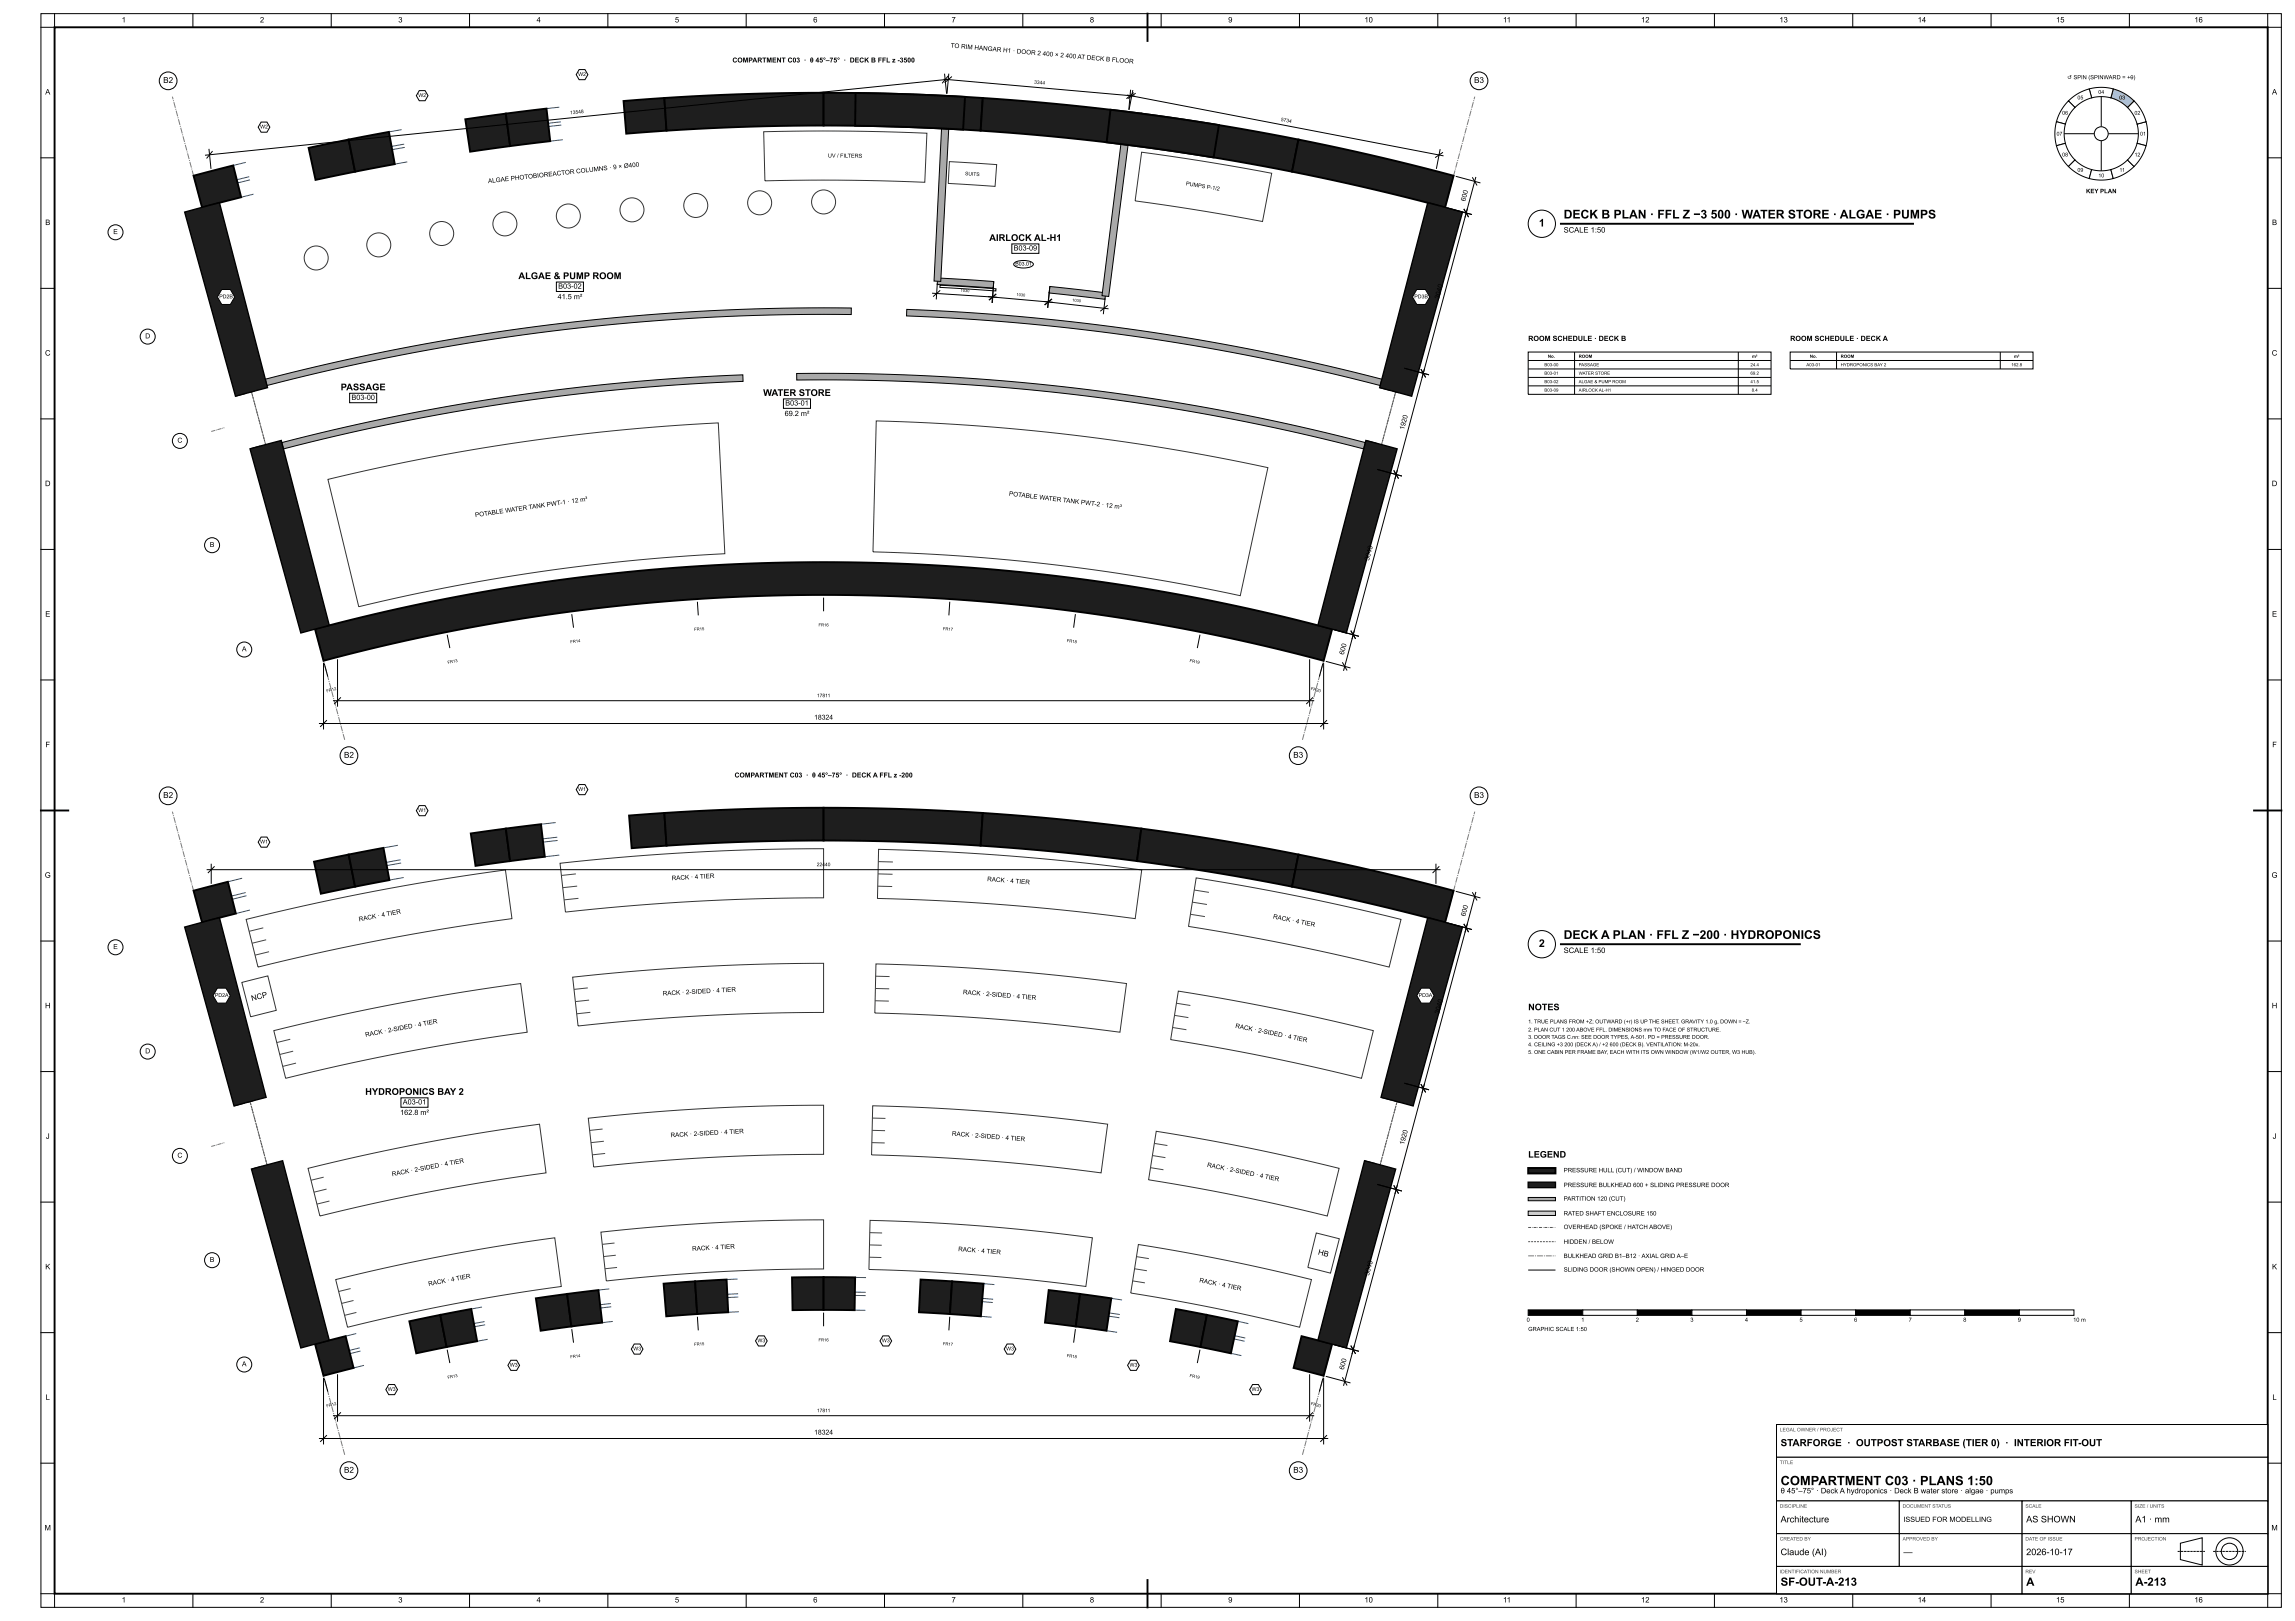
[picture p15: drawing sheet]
<svg xmlns="http://www.w3.org/2000/svg" width="841mm" height="594mm" viewBox="0 0 841 594" stroke-linecap="round" stroke-linejoin="round" font-family="sans-serif">
<defs><g id="words">
<text font-size="4.7" x="652.5" y="544.2">COMPARTMENT C03 · PLANS 1:50</text>
<g font-size="4.4">
<text x="573" y="80.1">DECK B PLAN · FFL Z −3 500 · WATER STORE · ALGAE · PUMPS</text>
<text x="573" y="344.1">DECK A PLAN · FFL Z −200 · HYDROPONICS</text>
</g>
<g font-size="4.2">
<text x="652.5" y="581.1">SF-OUT-A-213</text>
<text x="742.5" y="581.1">A</text>
<text x="782.5" y="581.1">A-213</text>
</g>
<g font-size="3.9">
<text x="563.9" y="83">1</text>
<text x="563.9" y="347">2</text>
</g>
<text font-size="3.6" x="652.5" y="529.9">STARFORGE · OUTPOST STARBASE (TIER 0) · INTERIOR FIT-OUT</text>
<g font-size="3.4">
<text x="362.5" y="88.3">AIRLOCK AL-H1</text>
<text x="190" y="102.3">ALGAE &amp; PUMP ROOM</text>
<text x="124.8" y="143">PASSAGE</text>
<text x="279.7" y="145.1">WATER STORE</text>
<text x="133.8" y="401.2">HYDROPONICS BAY 2</text>
</g>
<g font-size="3.3">
<text x="560" y="370.2">NOTES</text>
<text x="560" y="424.2">LEGEND</text>
<text x="652.5" y="557.9">Architecture</text>
<text x="742.5" y="557.9">AS SHOWN</text>
<text x="782.5" y="557.9">A1 · mm</text>
<text x="652.5" y="569.9">Claude (AI)</text>
<text x="697.5" y="569.9">—</text>
<text x="742.5" y="569.9">2026-10-17</text>
</g>
<g font-size="3">
<text x="59.8" y="30.4">B2</text>
<text x="540.2" y="30.4">B3</text>
<text x="126.1" y="277.7">B2</text>
<text x="473.9" y="277.7">B3</text>
<text x="59.8" y="292.4">B2</text>
<text x="540.2" y="292.4">B3</text>
<text x="126.1" y="539.7">B2</text>
<text x="473.9" y="539.7">B3</text>
</g>
<g font-size="2.8">
<text x="44.6" y="8.2">1</text>
<text x="95.3" y="8.2">2</text>
<text x="145.9" y="8.2">3</text>
<text x="196.6" y="8.2">4</text>
<text x="247.3" y="8.2">5</text>
<text x="298" y="8.2">6</text>
<text x="348.7" y="8.2">7</text>
<text x="399.4" y="8.2">8</text>
<text x="450.1" y="8.2">9</text>
<text x="500" y="8.2">10</text>
<text x="550.8" y="8.2">11</text>
<text x="601.4" y="8.2">12</text>
<text x="652.1" y="8.2">13</text>
<text x="702.7" y="8.2">14</text>
<text x="753.4" y="8.2">15</text>
<text x="804.1" y="8.2">16</text>
<text x="16.6" y="34.6">A</text>
<text x="832.6" y="34.6">A</text>
<text x="16.6" y="82.5">B</text>
<text x="832.6" y="82.5">B</text>
<text x="573" y="85.2">SCALE 1:50</text>
<text x="16.5" y="130.3">C</text>
<text x="832.5" y="130.3">C</text>
<text x="16.5" y="178.1">D</text>
<text x="832.5" y="178.1">D</text>
<text x="16.6" y="226">E</text>
<text x="832.6" y="226">E</text>
<text x="16.7" y="273.8">F</text>
<text x="832.7" y="273.8">F</text>
<text x="16.4" y="321.6">G</text>
<text x="832.4" y="321.6">G</text>
<text x="573" y="349.2">SCALE 1:50</text>
<text x="16.5" y="369.5">H</text>
<text x="92.3" y="366.8" transform="rotate(-14 92.3 366.8)">NCP</text>
<text x="832.5" y="369.5">H</text>
<text x="16.8" y="417.3">J</text>
<text x="832.8" y="417.3">J</text>
<text x="482.9" y="459.7" transform="rotate(14 482.9 459.7)">HB</text>
<text x="16.6" y="465.1">K</text>
<text x="832.6" y="465.1">K</text>
<text x="16.7" y="513">L</text>
<text x="832.7" y="513">L</text>
<text x="652.5" y="547.2">θ 45°–75° · Deck A hydroponics · Deck B water store · algae · pumps</text>
<text x="16.3" y="560.8">M</text>
<text x="832.3" y="560.8">M</text>
<text x="44.6" y="587.2">1</text>
<text x="95.3" y="587.2">2</text>
<text x="145.9" y="587.2">3</text>
<text x="196.6" y="587.2">4</text>
<text x="247.3" y="587.2">5</text>
<text x="298" y="587.2">6</text>
<text x="348.7" y="587.2">7</text>
<text x="399.4" y="587.2">8</text>
<text x="450.1" y="587.2">9</text>
<text x="500" y="587.2">10</text>
<text x="550.8" y="587.2">11</text>
<text x="601.4" y="587.2">12</text>
<text x="652.1" y="587.2">13</text>
<text x="702.7" y="587.2">14</text>
<text x="753.4" y="587.2">15</text>
<text x="804.1" y="587.2">16</text>
</g>
<g font-size="2.7">
<text x="371.4" y="91.8">B03-09</text>
<text x="204.5" y="105.8">B03-02</text>
<text x="204.3" y="109.6">41.5 m²</text>
<text x="128.8" y="146.5">B03-00</text>
<text x="287.8" y="148.6">B03-01</text>
<text x="287.5" y="152.4">69.2 m²</text>
<text x="147.6" y="404.7">A03-01</text>
<text x="146.6" y="408.6">162.8 m²</text>
</g>
<g font-size="2.6">
<text x="560" y="124.9">ROOM SCHEDULE · DECK B</text>
<text x="656" y="124.9">ROOM SCHEDULE · DECK A</text>
<text x="697.5" y="557.7">ISSUED FOR MODELLING</text>
</g>
<g font-size="2.5">
<text x="268.4" y="22.9">COMPARTMENT C03 · θ 45°–75° · DECK B FFL z -3500</text>
<text x="536.9" y="73.9" transform="rotate(-75 536.9 73.9)">600</text>
<text x="41.5" y="85.8">E</text>
<text x="527.3" y="109.7" transform="rotate(-75 527.3 109.7)">3040</text>
<text x="53.2" y="124">D</text>
<text x="514.5" y="157.6" transform="rotate(-75 514.5 157.6)">1920</text>
<text x="65" y="162.2">C</text>
<text x="76.9" y="200.4">B</text>
<text x="501.6" y="205.6" transform="rotate(-75 501.6 205.6)">3040</text>
<text x="88.7" y="238.7">A</text>
<text x="492.4" y="240" transform="rotate(-75 492.4 240)">600</text>
<text x="298.3" y="263.7">18324</text>
<text x="269.2" y="284.9">COMPARTMENT C03 · θ 45°–75° · DECK A FFL z -200</text>
<text x="536.9" y="335.9" transform="rotate(-75 536.9 335.9)">600</text>
<text x="41.5" y="347.8">E</text>
<text x="527.3" y="371.7" transform="rotate(-75 527.3 371.7)">3040</text>
<text x="53.2" y="386">D</text>
<text x="514.5" y="419.6" transform="rotate(-75 514.5 419.6)">1920</text>
<text x="65" y="424.2">C</text>
<text x="76.9" y="462.4">B</text>
<text x="501.6" y="467.6" transform="rotate(-75 501.6 467.6)">3040</text>
<text x="88.7" y="500.7">A</text>
<text x="492.4" y="502" transform="rotate(-75 492.4 502)">600</text>
<text x="298.3" y="525.7">18324</text>
</g>
<g font-size="2.3">
<text x="348.3" y="17.4" transform="rotate(5 348.3 17.4)">TO RIM HANGAR H1 · DOOR 2 400 × 2 400 AT DECK B FLOOR</text>
<text x="178.9" y="67.1" transform="rotate(-6 178.9 67.1)">ALGAE PHOTOBIOREACTOR COLUMNS · 9 × Ø400</text>
<text x="369.7" y="181.6" transform="rotate(7 369.7 181.6)">POTABLE WATER TANK PWT-2 · 12 m³</text>
<text x="174.2" y="189.5" transform="rotate(-8 174.2 189.5)">POTABLE WATER TANK PWT-1 · 12 m³</text>
<text x="246.2" y="322.6" transform="rotate(-3 246.2 322.6)">RACK · 4 TIER</text>
<text x="361.7" y="322.9" transform="rotate(4 361.7 322.9)">RACK · 4 TIER</text>
<text x="131.6" y="337.7" transform="rotate(-11 131.6 337.7)">RACK · 4 TIER</text>
<text x="466.4" y="336.6" transform="rotate(11 466.4 336.6)">RACK · 4 TIER</text>
<text x="242.9" y="364.8" transform="rotate(-3 242.9 364.8)">RACK · 2-SIDED · 4 TIER</text>
<text x="352.8" y="364.3" transform="rotate(4 352.8 364.3)">RACK · 2-SIDED · 4 TIER</text>
<text x="452.6" y="376.6" transform="rotate(11 452.6 376.6)">RACK · 2-SIDED · 4 TIER</text>
<text x="134" y="380" transform="rotate(-11 134 380)">RACK · 2-SIDED · 4 TIER</text>
<text x="245.8" y="416.7" transform="rotate(-3 245.8 416.7)">RACK · 2-SIDED · 4 TIER</text>
<text x="348.8" y="416.1" transform="rotate(4 348.8 416.1)">RACK · 2-SIDED · 4 TIER</text>
<text x="143.7" y="431" transform="rotate(-11 143.7 431)">RACK · 2-SIDED · 4 TIER</text>
<text x="442.2" y="427.6" transform="rotate(11 442.2 427.6)">RACK · 2-SIDED · 4 TIER</text>
<text x="253.7" y="458.4" transform="rotate(-3 253.7 458.4)">RACK · 4 TIER</text>
<text x="351.1" y="458.5" transform="rotate(4 351.1 458.5)">RACK · 4 TIER</text>
<text x="157.1" y="471.2" transform="rotate(-11 157.1 471.2)">RACK · 4 TIER</text>
<text x="439.4" y="469.8" transform="rotate(11 439.4 469.8)">RACK · 4 TIER</text>
</g>
<g font-size="2.2">
<text x="764.4" y="70.8">KEY PLAN</text>
<text x="573" y="429.6">PRESSURE HULL (CUT) / WINDOW BAND</text>
<text x="573" y="435">PRESSURE BULKHEAD 600 + SLIDING PRESSURE DOOR</text>
<text x="573" y="440">PARTITION 120 (CUT)</text>
<text x="573" y="445.4">RATED SHAFT ENCLOSURE 150</text>
<text x="573" y="450.4">OVERHEAD (SPOKE / HATCH ABOVE)</text>
<text x="573" y="455.8">HIDDEN / BELOW</text>
<text x="573" y="461">BULKHEAD GRID B1–B12 · AXIAL GRID A–E</text>
<text x="573" y="466">SLIDING DOOR (SHOWN OPEN) / HINGED DOOR</text>
</g>
<g font-size="2.1">
<text x="757.5" y="29">↺ SPIN (SPINWARD = +θ)</text>
<text x="559.4" y="484.3">0</text>
<text x="579.4" y="484.3">1</text>
<text x="599.4" y="484.3">2</text>
<text x="619.4" y="484.3">3</text>
<text x="639.4" y="484.3">4</text>
<text x="659.4" y="484.3">5</text>
<text x="679.4" y="484.3">6</text>
<text x="699.4" y="484.3">7</text>
<text x="719.4" y="484.3">8</text>
<text x="739.4" y="484.3">9</text>
<text x="759.7" y="484.3">10 m</text>
<text x="560" y="487.7">GRAPHIC SCALE 1:50</text>
</g>
<g font-size="2">
<text x="303.4" y="57.7" transform="rotate(1 303.4 57.7)">UV / FILTERS</text>
<text x="434.5" y="67.9" transform="rotate(9 434.5 67.9)">PUMPS P-1/2</text>
</g>
<g font-size="1.9">
<text x="211.9" y="27.8">W2</text>
<text x="153.3" y="35.6">W2</text>
<text x="768.9" y="34.4">04</text>
<text x="761.3" y="36.4">05</text>
<text x="776.6" y="36.4">03</text>
<text x="95.3" y="47.1">W2</text>
<text x="755.7" y="42">06</text>
<text x="782.2" y="42">02</text>
<text x="753.6" y="49.7">07</text>
<text x="784.2" y="49.7">01</text>
<text x="755.7" y="57.3">08</text>
<text x="782.2" y="57.3">12</text>
<text x="761.3" y="62.9">09</text>
<text x="768.9" y="65">10</text>
<text x="776.6" y="62.9">11</text>
<text x="372" y="97.3">B03.01</text>
<text x="80.3" y="109.3">PD2B</text>
<text x="518.3" y="109.3">PD3B</text>
<text x="211.9" y="289.8">W1</text>
<text x="153.3" y="297.6">W1</text>
<text x="95.3" y="309.1">W1</text>
<text x="78.7" y="365.3">PD2A</text>
<text x="519.9" y="365.3">PD3A</text>
<text x="560" y="375">1. TRUE PLANS FROM +Z; OUTWARD (+r) IS UP THE SHEET. GRAVITY 1.0 g, DOWN = −Z.</text>
<text x="560" y="378">2. PLAN CUT 1 200 ABOVE FFL. DIMENSIONS mm TO FACE OF STRUCTURE.</text>
<text x="560" y="380.7">3. DOOR TAGS C.nn: SEE DOOR TYPES, A-501. PD = PRESSURE DOOR.</text>
<text x="560" y="383.4">4. CEILING +3 200 (DECK A) / +2 600 (DECK B). VENTILATION: M-20x.</text>
<text x="560" y="386.2">5. ONE CABIN PER FRAME BAY, EACH WITH ITS OWN WINDOW (W1/W2 OUTER, W3 HUB).</text>
<text x="277.6" y="491.9">W3</text>
<text x="323.2" y="491.9">W3</text>
<text x="232" y="494.9">W3</text>
<text x="368.7" y="494.9">W3</text>
<text x="186.8" y="500.8">W3</text>
<text x="413.9" y="500.8">W3</text>
<text x="142.1" y="509.7">W3</text>
<text x="458.6" y="509.7">W3</text>
</g>
<g font-size="1.8">
<text x="378.9" y="30.7" transform="rotate(5 378.9 30.7)">3344</text>
<text x="208.9" y="41.9" transform="rotate(-6 208.9 41.9)">13548</text>
<text x="469.3" y="44.3" transform="rotate(11 469.3 44.3)">5734</text>
<text x="353.6" y="64.2" transform="rotate(4 353.6 64.2)">SUITS</text>
<text x="299.4" y="255.5">17811</text>
<text x="299.3" y="317.4">22440</text>
<text x="299.4" y="517.5">17811</text>
</g>
<g font-size="1.8" fill="#444">
<text x="652.2" y="524.5">LEGAL OWNER / PROJECT</text>
<text x="652.2" y="536.5">TITLE</text>
<text x="652.2" y="552.5">DISCIPLINE</text>
<text x="697.2" y="552.5">DOCUMENT STATUS</text>
<text x="742.2" y="552.5">SCALE</text>
<text x="782.2" y="552.5">SIZE / UNITS</text>
<text x="652.2" y="564.5">CREATED BY</text>
<text x="697.2" y="564.5">APPROVED BY</text>
<text x="742.2" y="564.5">DATE OF ISSUE</text>
<text x="782.2" y="564.5">PROJECTION</text>
<text x="652.2" y="576.5">IDENTIFICATION NUMBER</text>
<text x="742.2" y="576.5">REV</text>
<text x="782.2" y="576.5">SHEET</text>
</g>
<g font-size="1.6">
<text x="567.2" y="131.1">No.</text>
<text x="578.5" y="131.1">ROOM</text>
<text x="642" y="131.1">m²</text>
<text x="663.2" y="131.1">No.</text>
<text x="674.5" y="131.1">ROOM</text>
<text x="738" y="131.1">m²</text>
<text x="565.9" y="134.2">B03-00</text>
<text x="565.9" y="137.3">B03-01</text>
<text x="578.5" y="134.2">PASSAGE</text>
<text x="578.5" y="137.3">WATER STORE</text>
<text x="641.4" y="134.2">24.4</text>
<text x="641.4" y="137.3">69.2</text>
<text x="661.9" y="134.2">A03-01</text>
<text x="674.5" y="134.2">HYDROPONICS BAY 2</text>
<text x="737" y="134.2">162.8</text>
<text x="565.9" y="140.4">B03-02</text>
<text x="565.9" y="143.5">B03-09</text>
<text x="578.5" y="140.4">ALGAE &amp; PUMP ROOM</text>
<text x="578.5" y="143.5">AIRLOCK AL-H1</text>
<text x="641.4" y="140.4">41.5</text>
<text x="641.9" y="143.5">8.4</text>
</g>
<g font-size="1.5">
<text x="352" y="106.9" transform="rotate(4 352 106.9)">1030</text>
<text x="372.4" y="108.4" transform="rotate(5 372.4 108.4)">1030</text>
<text x="392.8" y="110.4" transform="rotate(6 392.8 110.4)">1030</text>
<text x="254.4" y="231.2" transform="rotate(-4 254.4 231.2)">FR15</text>
<text x="299.9" y="229.5">FR16</text>
<text x="345.5" y="230.9" transform="rotate(4 345.5 230.9)">FR17</text>
<text x="209" y="235.8" transform="rotate(-7 209 235.8)">FR14</text>
<text x="390.9" y="235.3" transform="rotate(7 390.9 235.3)">FR18</text>
<text x="164.1" y="243.3" transform="rotate(-11 164.1 243.3)">FR13</text>
<text x="435.8" y="242.6" transform="rotate(11 435.8 242.6)">FR19</text>
<text x="119.7" y="253.8" transform="rotate(-15 119.7 253.8)">FR12</text>
<text x="480.3" y="252.8" transform="rotate(15 480.3 252.8)">FR20</text>
<text x="299.9" y="491.5">FR16</text>
<text x="209" y="497.8" transform="rotate(-7 209 497.8)">FR14</text>
<text x="254.4" y="493.2" transform="rotate(-4 254.4 493.2)">FR15</text>
<text x="345.5" y="492.9" transform="rotate(4 345.5 492.9)">FR17</text>
<text x="390.9" y="497.3" transform="rotate(7 390.9 497.3)">FR18</text>
<text x="164.1" y="505.3" transform="rotate(-11 164.1 505.3)">FR13</text>
<text x="435.8" y="504.6" transform="rotate(11 435.8 504.6)">FR19</text>
<text x="119.7" y="515.8" transform="rotate(-15 119.7 515.8)">FR12</text>
<text x="480.3" y="514.8" transform="rotate(15 480.3 514.8)">FR20</text>
</g>
</g></defs>
<path d="M126.3 271.1l-63.1-235.7M477.3 271.1l63.1-235.7M560 460.2h10M126.3 533.1l-63.1-235.7M477.3 533.1l63.1-235.7" fill="none" stroke="#7a7a7a" stroke-width=".37" stroke-dasharray="2.2 .4 .4 .4" stroke-linecap="butt"/>
<path d="M77.4 158.1l4.8-1.4M77.4 420.1l4.8-1.4" fill="none" stroke="#7a7a7a" stroke-width=".37" stroke-dasharray="1.6 .3 .3 .3" stroke-linecap="butt"/>
<path d="M353.3 41.5l5.3 .3M97.3 162.9l-5.1-19.3M506.3 162.9l5.1-19.3M97.9 426.9l-6.3-23.2M505.7 426.9l6.3-23.2M560 455h10" fill="none" stroke="#555" stroke-width=".37" stroke-dasharray=".7 .4" stroke-linecap="butt"/>
<g fill="none" stroke="#333" stroke-width=".37">
<path d="M279.9 48.3l32.6-.2 27.2 .7-.8 18-32-.8-26.6 .3zM347.9 59.2l17.3 1.1-.6 8-17.1-1.1zM418.4 55.8l26.5 3.9 21.1 3.8-3.4 17.7-25.8-4.5-20.8-3.1zM321.1 154.2a772 772 0 0 1 143.5 17.2l-10.1 46.9a724 724 0 0 0-134.6-16.1zM120.2 175.7a772 772 0 0 1 143-20.7l2.4 47.9a724 724 0 0 0-134.1 19.4zM205.2 316.3a877 877 0 0 1 96.6-5.3v18a859 859 0 0 0-94.6 5.2zM322 311.2a877 877 0 0 1 96.4 7.6l-2.4 17.8a859 859 0 0 0-94.5-7.4zM90.2 336.9a877 877 0 0 1 95-18.1l2.4 17.8a859 859 0 0 0-93.1 17.8zM438.3 321.7l21.6 3.7 16.1 3.1 21.4 4.6 16 3.8-4.3 17.5-20.9-4.9-15.7-3.4-21.1-4-15.9-2.6zM209.8 358.1a835 835 0 0 1 92-5.1v18a817 817 0 0 0-90 5zM321 353.2a835 835 0 0 1 91.8 7.2l-2.4 17.9a817 817 0 0 0-89.8-7.1zM88.6 360l9.5-2.4 3.1 12.6-9.3 2.4z"/>
<path d="M100.3 377.7a835 835 0 0 1 90.5-17.3l2.4 17.9a817 817 0 0 0-88.5 16.8zM431.8 363.2l20.5 3.5 15.4 2.9 20.4 4.4 15.2 3.7-4.4 17.4-19.8-4.6-15-3.2-15-2.9-20.1-3.4zM215.6 409.8a783 783 0 0 1 86.2-4.8v18a765 765 0 0 0-84.2 4.7zM319.8 405.2a783 783 0 0 1 86.1 6.7l-2.4 17.9a765 765 0 0 0-84.1-6.6zM423.7 414.5l33.7 6.1 33.3 7.5-4.3 17.5-32.6-7.4-32.9-5.9zM112.9 428.1a783 783 0 0 1 84.8-16.2l2.4 17.9a765 765 0 0 0-82.9 15.8zM220.2 451.5a741 741 0 0 1 81.6-4.5v18a723 723 0 0 0-79.6 4.4zM318.8 447.2a741 741 0 0 1 81.5 6.4l-2.4 17.8a723 723 0 0 0-79.5-6.2zM417.2 456l31.8 5.8 31.6 7.1-4.4 17.5-30.8-7-31-5.6zM482.4 451.8l8.4 2.1-3.2 12.6-8.3-2.1zM123 468.9a741 741 0 0 1 80.3-15.3l2.4 17.8a723 723 0 0 0-78.3 15z"/>
<circle cx="208.3" cy="79.1" r="4.4"/>
<circle cx="231.6" cy="76.9" r="4.4"/>
<circle cx="255" cy="75.3" r="4.4"/>
<circle cx="278.4" cy="74.3" r="4.4"/>
<circle cx="301.8" cy="74" r="4.4"/>
<circle cx="115.9" cy="94.5" r="4.4"/>
<circle cx="138.8" cy="89.7" r="4.4"/>
<circle cx="161.9" cy="85.6" r="4.4"/>
<circle cx="185" cy="82" r="4.4"/>
</g>
<g fill="none" stroke="#444" stroke-width=".37">
<path d="M321.9 315.7l5.3 .2M211 320.2l-5.3 .6M211.5 324.7l-5.3 .6M212 329.2l-5.3 .6M321.6 324.7l5.3 .2M321.8 320.2l5.3 .2M436.2 335l5.4 .9M436.9 330.6l5.4 .8M437.6 326.1l5.4 .9M96.5 340l-5.2 1.3M97.5 344.4l-5.1 1.2M98.6 348.7l-5.1 1.3"/>
<path d="M320.9 357.7l5.1 .2M215.4 362l-5.1 .6M215.9 366.5l-5.1 .5M216.3 371l-5 .5M320.7 366.7l5 .1M320.8 362.2l5 .2M429.7 376.5l5.1 .8M430.4 372.1l5.1 .8M431.1 367.6l5.1 .8M106.4 380.8l-5 1.2M107.4 385.2l-4.9 1.2M108.5 389.6l-4.9 1.2"/>
<path d="M220.8 413.7l-4.7 .5M221.3 418.2l-4.7 .5M319.5 418.7l4.7 .1M319.6 414.2l4.7 .1M319.7 409.7l4.8 .1M423 419l4.8 .8M118.6 431.4l-4.6 1.1M119.7 435.7l-4.6 1.2M221.8 422.7l-4.7 .5M421.6 427.9l4.7 .7M422.3 423.4l4.8 .8M120.7 440.1l-4.6 1.1"/>
<path d="M225.2 455.5l-4.5 .5M225.7 460l-4.5 .5M318.6 456.2l4.5 .1M318.7 451.7l4.5 .1M128.5 472.2l-4.4 1.1M129.5 476.6l-4.3 1M226.1 464.4l-4.4 .5M318.5 460.7l4.5 .1M415.1 469.4l4.4 .7M415.8 464.9l4.5 .8M416.5 460.5l4.5 .7M130.6 480.9l-4.3 1.1"/>
</g>
<path d="M560 449.8h10" fill="none" stroke="#555" stroke-width=".37" stroke-dasharray="1.1 .4 .2 .4" stroke-linecap="butt"/>
<path d="M205 39.3l-4.7 .5M90 59.5l-4.5 1.1M147.2 47.5l-4.7 .8M148.1 52.8l-4.6 .9M148.3 54l-4.6 .8M149.3 59.3l-4.6 .8M205.5 44.6l-4.6 .6M205.7 45.8l-4.7 .6M206.3 51.2l-4.7 .5M91.3 64.7l-4.5 1.2M91.6 65.9l-4.5 1.1M92.9 71.2l-4.5 1.1" fill="none" stroke="#1a4f8a" stroke-width=".37"/>
<path d="M301.3 39l26.6 .4 26.5 1.2-.1 2-26.5-1.2-26.5-.4z" fill="#fff" stroke="#000" stroke-width=".37"/>
<path d="M353.6 35.5l-.7 12M406.9 40.2l-1.4 11.9" fill="none" stroke="#000" stroke-width=".37"/>
<g fill="#a9a9a9" stroke="#000" stroke-width=".37">
<path d="M103.3 162.2a789.2 789.2 0 0 1 168.9-24.8l.1 2.4a786.8 786.8 0 0 0-168.4 24.7z"/>
<path d="M291.9 136.9a789.2 789.2 0 0 1 208.4 25.3l-.6 2.3a786.8 786.8 0 0 0-207.7-25.2z"/>
<path d="M97.2 139a813.2 813.2 0 0 1 214.8-26.1l-.1 2.4a810.8 810.8 0 0 0-214.1 26z"/>
<path d="M332.3 113.4a813.2 813.2 0 0 1 174.1 25.6l-.6 2.3a810.8 810.8 0 0 0-173.6-25.5z"/>
<path d="M343.6 101.9l20.6 1.3-.2 2.4-20.6-1.3z"/>
<path d="M384.7 105l20.5 2.3-.3 2.4-20.4-2.3z"/>
<path d="M345 47.1l2.7 .1-3 55.9-2.4-.1z"/>
<path d="M410.8 52.8l2.6 .3-7.1 55.6-2.5-.4z"/>
</g>
<path d="M344.5 104.5l20.5 1.3-.1 .8-20.5-1.3zM364.2 103.2l-.2 2.4M384.7 105l-.2 2.4" fill="none" stroke="#000" stroke-width=".37"/>
<path d="M85.7 123.6l2-.6 5.4 20.3-1.9 .6z" fill="#fff" stroke="#000" stroke-width=".37"/>
<path d="M90.2 144.1l-3.9 1.1M95.4 163.4l-3.8 1.1" fill="none" stroke="#000" stroke-width=".37"/>
<path d="M515.9 123l2 .6-5.5 20.3-1.9-.6z" fill="#fff" stroke="#000" stroke-width=".37"/>
<path d="M505.6 142l3.9 1.1M500.5 161.4l3.9 1" fill="none" stroke="#000" stroke-width=".37"/>
<g fill="none" stroke="#1a4f8a" stroke-width=".37">
<path d="M145.8 309.7l-5.3 1M146.8 315.1l-5.3 .9M147 316.2l-5.3 1M203.6 301.4l-5.4 .6M204.2 306.8l-5.3 .6M204.3 308l-5.3 .6M204.9 313.3l-5.3 .7M88.7 321.8l-5.2 1.3M90 327.1l-5.2 1.3M90.3 328.2l-5.2 1.3M91.6 333.5l-5.2 1.3M147.9 321.6l-5.2 .9"/>
<path d="M176.6 479l-3.9 .7M223.3 472.3l-4 .4M223.9 477.7l-4 .4M224 478.9l-3.9 .4M270.2 468.7l-3.9 .2M270.5 474.1l-4 .2M270.5 475.3l-3.9 .2M313.3 474.7l3.9 .1M313.3 473.5l3.9 .1M313.4 468.1l4 .1M359.9 477l3.9 .3M360 475.8l3.9 .3"/>
<path d="M360.4 470.4l4 .3M407.2 475.8l4 .6M130.5 488.7l-3.9 .9M131.8 493.9l-3.8 1M132.1 495.1l-3.9 .9M177.6 484.3l-3.9 .7M177.8 485.5l-3.9 .7M178.7 490.8l-3.9 .7M224.6 484.2l-3.9 .5M270.8 480.7l-4 .2M313.2 480.1l3.9 .1M359.4 482.4l4 .3"/>
<path d="M405.5 487.6l3.9 .6M406.3 482.3l3.9 .6M406.4 481.1l4 .6M451.1 495.9l3.8 .9M452.2 490.6l3.9 .9M452.4 489.5l3.9 .8M453.6 484.2l3.9 .8M133.4 500.3l-3.8 1"/>
</g>
<path d="M84.1 379.6l2-.5 6.5 24.3-1.9 .5z" fill="#fff" stroke="#000" stroke-width=".37"/>
<path d="M89.7 404.2l-3.9 1.1M95.9 427.4l-3.8 1" fill="none" stroke="#000" stroke-width=".37"/>
<path d="M517.5 379.1l2 .5-6.6 24.3-1.9-.5z" fill="#fff" stroke="#000" stroke-width=".37"/>
<path d="M506.1 402.1l3.9 1M500 425.3l3.8 1" fill="none" stroke="#000" stroke-width=".37"/>
<path d="M560 438.8h10v1.2h-10z" fill="#a9a9a9" stroke="#000" stroke-width=".37"/>
<path d="M560 443.8h10v1.6h-10z" fill="#d0d0d0" stroke="#000" stroke-width=".37"/>
<path d="M560 465.4h10" fill="none" stroke="#000" stroke-width=".37"/>
<g fill="#1e1e1e" stroke="#000" stroke-width=".7" stroke-linecap="butt">
<path d="M115.5 230.5a720 720 0 0 1 372.6 0l-3.1 11.6a708 708 0 0 0-366.4 0z"/>
<path d="M70.9 64.4l14.6-3.8 2.9 11.7-14.4 3.7z"/>
<path d="M113.1 54.2l14.7-3.1 2.3 11.8-14.5 3z"/>
<path d="M127.8 51.1l14.7-2.8 2.2 11.8-14.6 2.8z"/>
<path d="M170.5 43.7l14.9-2.1 1.5 11.9-14.6 2.1z"/>
<path d="M185.4 41.6l14.9-1.8 1.3 11.9-14.7 1.8z"/>
<path d="M228.5 37l15-1.1 .7 12-14.7 1.1z"/>
<path d="M243.5 35.9l26.5-1.3 31.8-.6v12l-31.4 .6-26.2 1.3z"/>
<path d="M301.8 34l31.8 .6 26.5 1.3-.7 12-26.2-1.3-31.4-.6z"/>
<path d="M360.1 35.9l26.5 2.1 31.6 3.6-1.5 11.9-26-3-31.3-2.6z"/>
<path d="M418.2 41.6l26.3 3.9 31.3 5.6-2.3 11.8-30.9-5.6-25.9-3.8z"/>
<path d="M475.8 51.1l31.1 6.8 25.8 6.5-3.1 11.6-25.4-6.4-30.7-6.7z"/>
<path d="M313.5 34.1l20.1 .5 20 .9-.7 12-19.7-.9-19.8-.5z"/>
<path d="M406.9 40.2l19.9 2.6 19.9 3-2 11.9-19.5-3-19.7-2.6z"/>
<path d="M115.5 492.5l11.1-2.9 3 11.7-11 2.8z"/>
<path d="M150 484.2l11.3-2.4 2.4 11.8-11.2 2.3z"/>
<path d="M161.3 481.8l11.4-2.1 2.1 11.8-11.1 2.1z"/>
<path d="M196.4 475.8l11.4-1.6 1.6 11.9-11.3 1.5z"/>
<path d="M207.8 474.2l11.5-1.5 1.4 12-11.3 1.4z"/>
<path d="M243.2 470.4l11.5-.9 .8 12-11.3 .9z"/>
<path d="M254.7 469.5l11.6-.6 .5 12-11.3 .6z"/>
<path d="M290.2 468.1l11.6-.1v12l-11.4 .1z"/>
<path d="M301.8 468l11.6 .1-.2 12-11.4-.1z"/>
<path d="M337.3 468.9l11.6 .6-.8 12-11.3-.6z"/>
<path d="M348.9 469.5l11.5 .9-1 12-11.3-.9z"/>
<path d="M384.3 472.7l11.5 1.5-1.6 11.9-11.3-1.4z"/>
<path d="M395.8 474.2l11.4 1.6-1.7 11.8-11.3-1.5z"/>
<path d="M430.9 479.7l11.4 2.1-2.4 11.8-11.1-2.1z"/>
<path d="M442.3 481.8l11.3 2.4-2.5 11.7-11.2-2.3z"/>
<path d="M477 489.6l11.1 2.9-3.1 11.6-11-2.8z"/>
<path d="M70.9 326.4l12.6-3.3 2.9 11.7-12.4 3.2z"/>
<path d="M115.1 315.8l12.7-2.7 2.3 11.8-12.5 2.6z"/>
<path d="M127.8 313.1l12.7-2.4 2.2 11.8-12.6 2.4z"/>
<path d="M172.5 305.4l12.9-1.8 1.5 11.9-12.6 1.8z"/>
<path d="M185.4 303.6l12.8-1.6 1.4 12-12.7 1.5z"/>
<path d="M230.5 298.9l13-1 .7 12-12.7 .9z"/>
<path d="M243.5 297.9l26.5-1.3 31.8-.6v12l-31.4 .6-26.2 1.3z"/>
<path d="M301.8 296l31.8 .6 26.5 1.3-.7 12-26.2-1.3-31.4-.6z"/>
<path d="M360.1 297.9l31.8 2.7 26.3 3-1.5 11.9-31.3-3.5-26-2.1z"/>
<path d="M418.2 303.6l26.3 3.9 31.3 5.6-2.3 11.8-30.9-5.6-25.9-3.8z"/>
<path d="M475.8 313.1l31.1 6.8 25.8 6.5-3.1 11.6-30.5-7.6-25.6-5.5z"/>
<path d="M560 428h10v2h-10z"/>
</g>
<g fill="#1e1e1e" stroke="#000" stroke-width=".5">
<path d="M91.6 164.5l11.5-3.1 17.6 67.8-10.5 2.8z"/>
<path d="M67.7 77.7l12.7-3.4 17.6 67.7-11.7 3.2z"/>
<path d="M500.5 161.4l11.5 3.1-18.6 67.5-10.5-2.8z"/>
<path d="M523.2 74.3l12.7 3.4-18.6 67.5-11.7-3.2z"/>
<path d="M92.1 428.4l11.5-3.1 17.1 65.9-10.5 2.8z"/>
<path d="M67.7 339.7l12.7-3.4 17.1 65.8-11.7 3.2z"/>
<path d="M500 425.3l11.5 3.1-18.1 65.6-10.5-2.8z"/>
<path d="M523.2 336.3l12.7 3.4-18.1 65.6-11.7-3.2z"/>
<path d="M560 433.2h10v2h-10z"/>
</g>
<g fill="none" stroke="#000" stroke-width=".37">
<path d="M346 29l69.6 6.2M346.1 27.2l.8 6.9M347.3 28l-1.9 2.4M347.7 27.2l-.7 6.9M347.8 29l-272.5 27.9M348.7 28.2l-2.4 2M413.2 34.9l115.6 22.2M414.3 33.1l-.6 6.9M415.1 33.2l-1.3 6.9M415.3 34.1l-2.4 2M416 34.3l-2.6 1.7M76.6 54.7l.7 7"/>
<path d="M77.8 55.5l-2 2.4M527.7 54.8l-1.3 6.9M528.6 55.9l-2.6 1.8M530.5 76.2l8.7 2.4M533.6 64.7l8.7 2.3M536.5 76.7l1.6 2.7M539.6 65.1l1.6 2.7M540.8 65l-19.6 73.2M341.7 107.5l23.6 1.4M343.5 104.1l-.4 5.4M344.4 106.5l-2.3 2.1M362.2 108.7l23.5 2.1"/>
<path d="M363.5 110.8l.5-5.4-.3 5.4M364.9 107.8l-2.4 2M365 107.8l-2.4 2.1M382.6 110.5l23.4 2.6M383.9 112.6l.6-5.4-.5 5.4M385.3 109.7l-2.4 1.9M385.4 109.7l-2.4 2M405 109.5l-.7 5.5M405.8 112l-2.5 1.9M514.8 135l8.7 2.3M520.8 135.4l1.5 2.7M521.9 135.3l-29.5 110.3"/>
<path d="M504.9 172.1l8.6 2.3M510.8 172.5l1.6 2.7M301.8 219v5M163.9 232.6l.9 4.9M209.5 225l.7 5M255.6 220.5l.3 5M348 220.5l-.3 5M394.1 225l-.7 5M439.7 232.6l-.9 4.9M489.1 230.8l8.7 2.3M495.1 231.3l1.6 2.7M118.6 243.1v24"/>
<path d="M118.8 243.1l1.3 4.8M122.2 256.8h359.2M123.7 241.8v17M124.8 255.7l-2.2 2.2M479.9 241.8v17M481 255.7l-2.2 2.2M484.8 243.1l-1.3 4.8M485 243.1v24M486 242.4l8.7 2.3M492 242.8l1.5 2.7M117.1 265.1h369.4M119.7 264l-2.2 2.2"/>
<path d="M486.1 264l-2.2 2.2M75.9 318.7h451.8M77.4 316.7v7M78.5 317.6l-2.2 2.2M526.2 316.7v7M527.3 317.6l-2.2 2.2M530.5 338.2l8.7 2.4M533.6 326.7l8.7 2.3M536.5 338.7l1.6 2.7M539.6 327.1l1.6 2.7M540.8 327l-45.3 169.1M514.8 397l8.7 2.3"/>
<path d="M520.8 397.4l1.5 2.7M504.9 434.1l8.6 2.3M510.8 434.5l1.6 2.7M163.9 494.6l.9 4.9M209.5 487l.7 5M255.6 482.5l.3 5M301.8 481v5M348 482.5l-.3 5M394.1 487l-.7 5M439.7 494.6l-.9 4.9M489.1 492.8l8.7 2.3M495.1 493.3l1.6 2.7"/>
<path d="M496.3 493.2l-3.9 14.4M118.6 505.1v24M118.8 505.1l1.3 4.8M122.2 518.8h359.2M123.7 503.8v17M124.8 517.7l-2.2 2.2M479.9 503.8v17M481 517.7l-2.2 2.2M484.8 505.1l-1.3 4.8M485 505.1v24M486 504.4l8.7 2.3M492 504.8l1.5 2.7"/>
<path d="M117.1 527.1h369.4M119.7 526l-2.2 2.2M486.1 526l-2.2 2.2"/>
</g>
<g fill="#fff" stroke="#000" stroke-width=".37">
<path d="M95.7 44.7h2.1l1.1 1.9-1.1 1.8h-2.1l-1.1-1.8z"/>
<path d="M153.6 33.2h2.2l1 1.9-1 1.8h-2.2l-1-1.8z"/>
<path d="M212.2 25.5h2.2l1 1.8-1 1.9h-2.2l-1.1-1.9z"/>
<path d="M287.1 146.2h9.9v3.4h-9.9z"/>
<path d="M370.8 89.4h9.9v3.4h-9.9z"/>
<path d="M371.7 96.3a6.5 6.5 0 0 1 6.9 .3 2 2 0 0 1-2.4 1.5 5.6 5.6 0 0 1-4.7-1z"/>
<path d="M203.9 103.4h9.9v3.4h-9.9z"/>
<path d="M128.1 144.1h9.9v3.5h-9.9z"/>
<path d="M81.3 106.1h3.1l1.6 2.7-1.6 2.8h-3.1l-1.6-2.8z"/>
<path d="M519.2 106.1h3.1l1.6 2.7-1.6 2.8h-3.1l-1.6-2.8z"/>
<circle cx="61.6" cy="29.6" r="3.2"/>
<circle cx="127.9" cy="276.9" r="3.2"/>
<circle cx="542" cy="29.6" r="3.2"/>
<circle cx="475.7" cy="276.9" r="3.2"/>
<circle cx="89.5" cy="238" r="2.75"/>
<circle cx="77.7" cy="199.8" r="2.75"/>
<circle cx="65.9" cy="161.6" r="2.75"/>
<circle cx="54.1" cy="123.3" r="2.75"/>
<circle cx="42.3" cy="85.1" r="2.75"/>
<circle cx="565" cy="82" r="5"/>
</g>
<path d="M572 82h129" fill="none" stroke="#000" stroke-width=".7"/>
<g fill="#fff" stroke="#000" stroke-width=".37">
<path d="M142.5 507.4h2.1l1.1 1.8-1.1 1.9h-2.1l-1.1-1.9z"/>
<path d="M187.2 498.5h2.1l1.1 1.8-1.1 1.9h-2.1l-1.1-1.9z"/>
<path d="M232.4 492.5h2.2l1 1.9-1 1.8h-2.2l-1.1-1.8z"/>
<path d="M277.9 489.5h2.2l1 1.9-1 1.8h-2.2l-1-1.8z"/>
<path d="M323.5 489.5h2.2l1 1.9-1 1.8h-2.2l-1-1.8z"/>
<path d="M369 492.5h2.2l1.1 1.9-1.1 1.8h-2.2l-1-1.8z"/>
<path d="M414.3 498.5h2.1l1.1 1.8-1.1 1.9h-2.1l-1.1-1.9z"/>
<path d="M459 507.4h2.1l1.1 1.8-1.1 1.9h-2.1l-1.1-1.9z"/>
<path d="M95.7 306.7h2.1l1.1 1.9-1.1 1.8h-2.1l-1.1-1.8z"/>
<path d="M153.6 295.2h2.2l1 1.9-1 1.8h-2.2l-1-1.8z"/>
<path d="M212.2 287.5h2.2l1 1.8-1 1.9h-2.2l-1.1-1.9z"/>
<path d="M146.9 402.3h9.9v3.5h-9.9z"/>
<path d="M79.7 362.1h3.1l1.6 2.7-1.6 2.8h-3.1l-1.6-2.8z"/>
<path d="M520.8 362.1h3.1l1.6 2.7-1.6 2.8h-3.1l-1.6-2.8z"/>
<circle cx="61.6" cy="291.6" r="3.3"/>
<circle cx="127.9" cy="538.9" r="3.3"/>
<circle cx="542" cy="291.6" r="3.3"/>
<circle cx="475.7" cy="538.9" r="3.3"/>
<circle cx="89.5" cy="500" r="2.75"/>
<circle cx="77.7" cy="461.8" r="2.75"/>
<circle cx="65.9" cy="423.6" r="2.75"/>
<circle cx="54.1" cy="385.3" r="2.75"/>
<circle cx="42.3" cy="347.1" r="2.75"/>
<circle cx="565" cy="346" r="5"/>
</g>
<path d="M572 346h87.6" fill="none" stroke="#000" stroke-width=".7"/>
<g fill="#fff" stroke="#000" stroke-width=".37">
<path d="M783.1 45.5l3.3-.9 .6 4.4-.6 4.4-3.3-.9 .5-3.5z"/>
<path d="M779.6 39.4l2.4-2.4 2.7 3.5 1.7 4.1-3.3 .9-1.3-3.3z"/>
</g>
<path d="M774.4 32.6l4.1 1.7 3.5 2.7-2.4 2.4-2.8-2.2-3.3-1.3z" fill="#9ab7d6" stroke="#000" stroke-width=".37"/>
<g fill="#fff" stroke="#000" stroke-width=".37">
<path d="M765.6 32.6l4.4-.6 4.4 .6-.9 3.3-3.5-.5-3.5 .5z"/>
<path d="M758 37l3.5-2.7 4.1-1.7 .9 3.3-3.3 1.3-2.8 2.2z"/>
<path d="M758 37l2.4 2.4-2.2 2.8-1.3 3.3-3.3-.9 1.7-4.1z"/>
<path d="M753.6 44.6l3.3 .9-.5 3.5 .5 3.5-3.3 .9-.6-4.4z"/>
<path d="M753.6 53.4l3.3-.9 1.3 3.3 2.2 2.8-2.4 2.4-2.7-3.5z"/>
<path d="M758 61l2.4-2.4 2.8 2.2 3.3 1.3-.9 3.3-4.1-1.7z"/>
<path d="M766.5 62.1l3.5 .5 3.5-.5 .9 3.3-4.4 .6-4.4-.6z"/>
<path d="M773.5 62.1l3.3-1.3 2.8-2.2 2.4 2.4-3.5 2.7-4.1 1.7z"/>
<path d="M783.1 52.5l3.3 .9-1.7 4.1-2.7 3.5-2.4-2.4 2.2-2.8z"/>
</g>
<path d="M770 35.4v11.1M756.4 49h11M770 51.5v11.1M772.6 49h11" fill="none" stroke="#000" stroke-width=".37"/>
<circle cx="770" cy="49" r="2.55" fill="#fff" stroke="#000" stroke-width=".37"/>
<path d="M560 129h89v15.5h-89zM560 132.1h89M560 135.2h89M560 138.3h89M577 129v15.5M637 129v15.5M656 129h89v6.2h-89zM656 132.1h89M673 129v6.2M733 129v6.2M560 141.4h89" fill="none" stroke="#000" stroke-width=".37"/>
<path d="M560 480h20v2h-20z" fill="#000" stroke="#000" stroke-width=".37"/>
<path d="M580 480h20v2h-20z" fill="#fff" stroke="#000" stroke-width=".37"/>
<path d="M600 480h20v2h-20z" fill="#000" stroke="#000" stroke-width=".37"/>
<path d="M620 480h20v2h-20z" fill="#fff" stroke="#000" stroke-width=".37"/>
<path d="M640 480h20v2h-20z" fill="#000" stroke="#000" stroke-width=".37"/>
<path d="M660 480h20v2h-20z" fill="#fff" stroke="#000" stroke-width=".37"/>
<path d="M680 480h20v2h-20z" fill="#000" stroke="#000" stroke-width=".37"/>
<path d="M700 480h20v2h-20z" fill="#fff" stroke="#000" stroke-width=".37"/>
<path d="M720 480h20v2h-20z" fill="#000" stroke="#000" stroke-width=".37"/>
<path d="M740 480h20v2h-20z" fill="#fff" stroke="#000" stroke-width=".37"/>
<path d="M20 10h811v574h-811z" fill="none" stroke="#000" stroke-width=".7" stroke-linecap="butt"/>
<g fill="none" stroke="#000" stroke-width=".37">
<path d="M15 5h821v584h-821zM20 5v5h-5M70.7 5v5M121.4 5v5M172.1 5v5M222.7 5v5M273.4 5v5M324.1 5v5M374.8 5v5M425.5 5v5M476.2 5v5M526.9 5v5"/>
<path d="M577.6 5v5M628.2 5v5M678.9 5v5M729.6 5v5M780.3 5v5M831 5v5h5M15 57.8h5M831 57.8h5M15 105.7h5M831 105.7h5M15 153.5h5M831 153.5h5"/>
<path d="M15 201.3h5M831 201.3h5M15 249.2h5M831 249.2h5M15 297h5M831 297h5M15 344.8h5M831 344.8h5M15 392.7h5M831 392.7h5M15 440.5h5M831 440.5h5"/>
<path d="M15 488.3h5M831 488.3h5M15 536.2h5M831 536.2h5M15 584h5v5M70.7 584v5M121.4 584v5M172.1 584v5M222.7 584v5M273.4 584v5M324.1 584v5M374.8 584v5"/>
<path d="M425.5 584v5M476.2 584v5M526.9 584v5M577.6 584v5M628.2 584v5M678.9 584v5M729.6 584v5M780.3 584v5M836 584h-5v5"/>
</g>
<path d="M420.5 5v10M15 297h10M826 297h10M420.5 579v10" fill="none" stroke="#000" stroke-width=".7"/>
<g fill="#fff" stroke="#000" stroke-width=".37">
<path d="M651 522h180v62h-180z"/>
<path d="M651 522h180v12h-180z"/>
<path d="M651 534h180v16h-180z"/>
<path d="M651 550h45v12h-45z"/>
<path d="M696 550h45v12h-45z"/>
<path d="M741 550h40v12h-40z"/>
<path d="M781 550h50v12h-50z"/>
<path d="M651 562h45v12h-45z"/>
<path d="M696 562h45v12h-45z"/>
<path d="M741 562h40v12h-40z"/>
<path d="M781 562h50v12h-50z"/>
<path d="M651 574h90v10h-90z"/>
<path d="M741 574h40v10h-40z"/>
<path d="M781 574h50v10h-50z"/>
</g>
<g fill="none" stroke="#000" stroke-width=".37">
<path d="M799 565.5l8-2v10l-8-2z"/>
<circle cx="817" cy="568.5" r="3"/>
<circle cx="817" cy="568.5" r="5"/>
</g>
<path d="M798 568.5h10M811 568.5h12" fill="none" stroke="#000" stroke-width=".37" stroke-dasharray=".8 .1 .1 .1" stroke-linecap="butt"/>
<use href="#words"/>
</svg>
